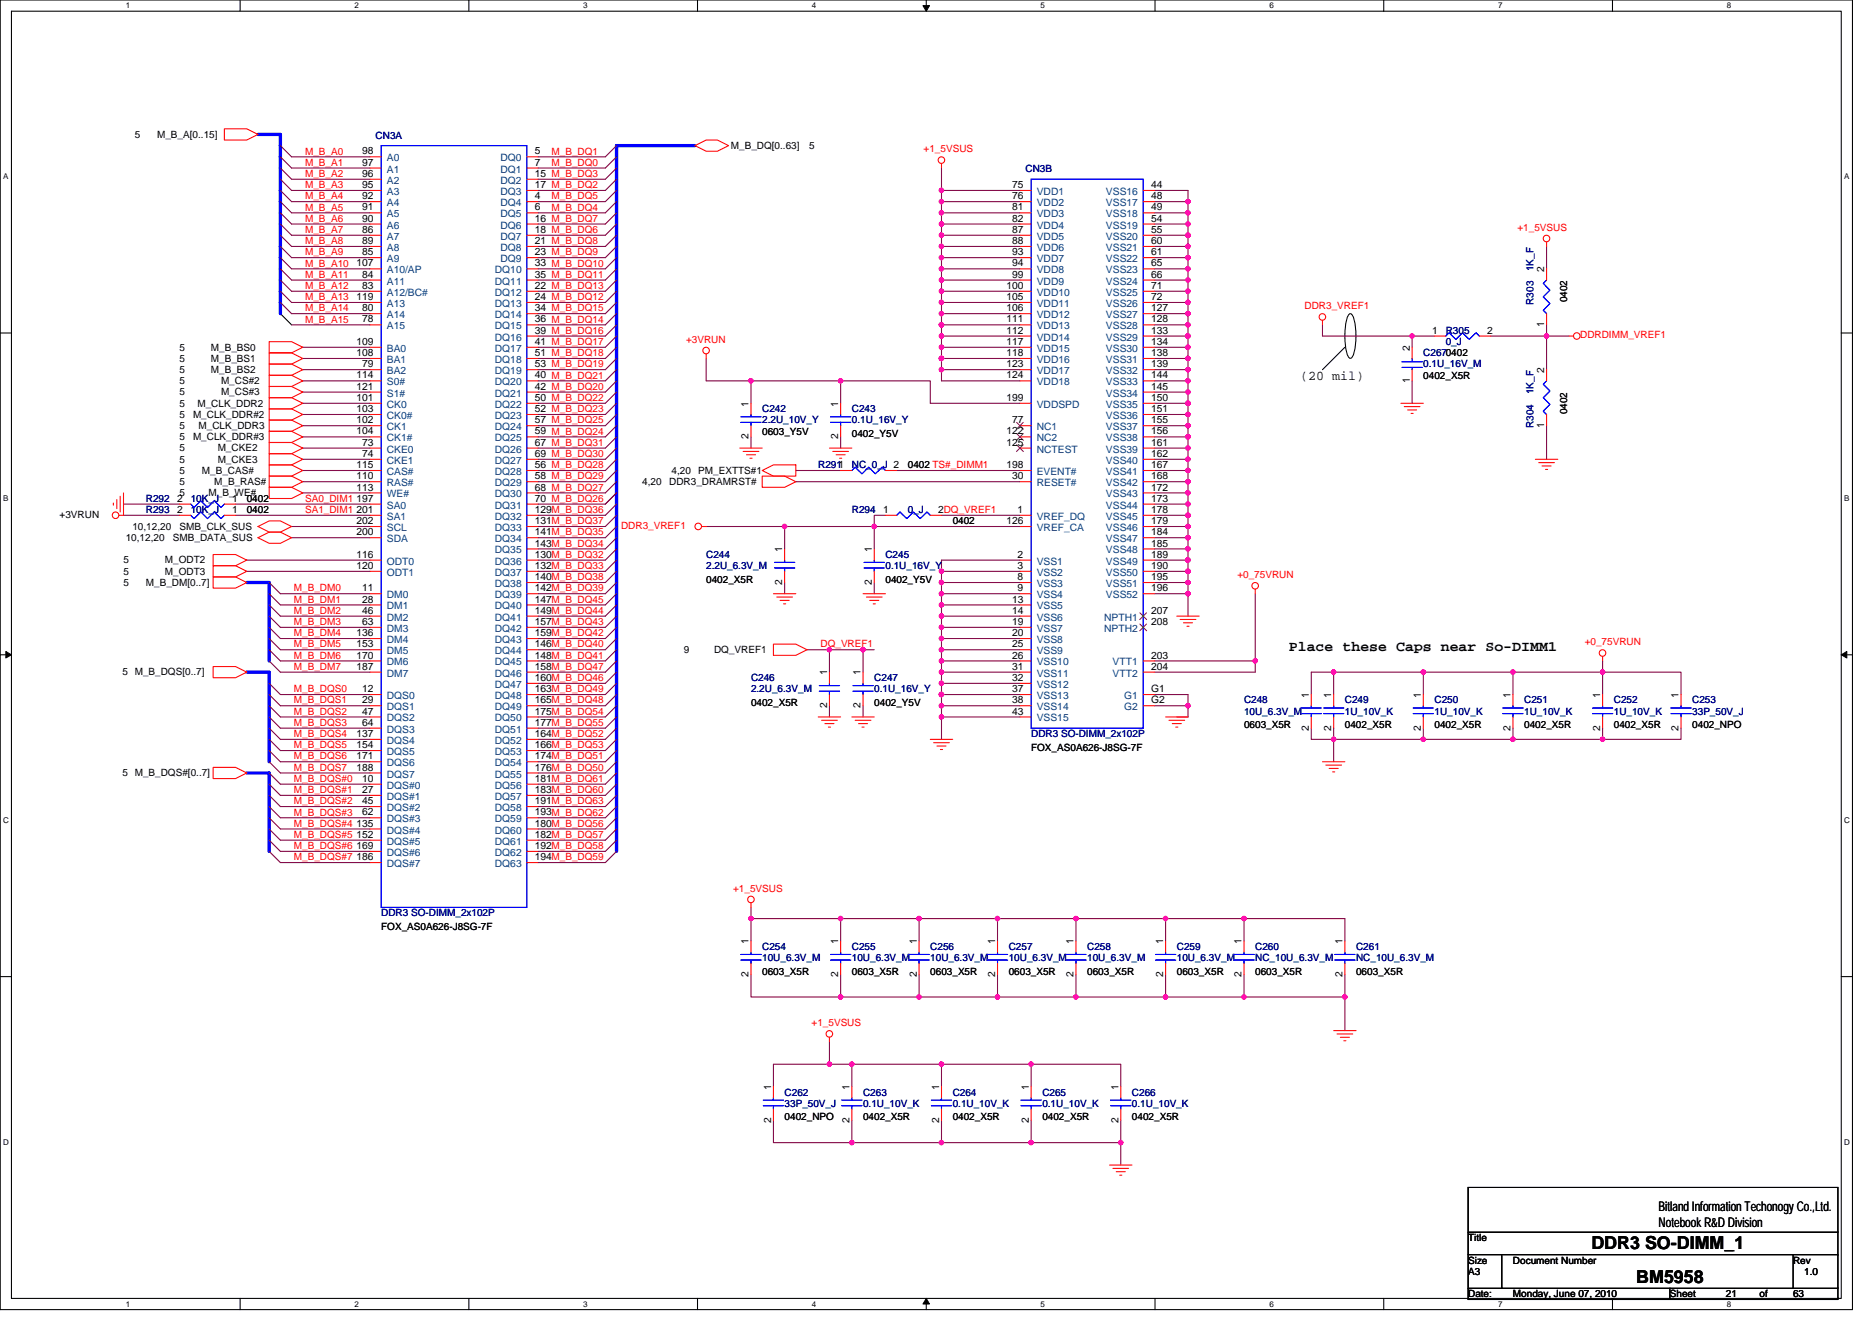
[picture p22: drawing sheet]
<svg xmlns="http://www.w3.org/2000/svg" width="297mm" height="210mm" viewBox="0 0 297 210" stroke-linecap="round" stroke-linejoin="round" font-family="sans-serif">
<defs><g id="words">
<g font-size="2.8">
<text x="252.5" y="198.2">DDR3 SO-DIMM_1</text>
<text x="259.6" y="203.6">BM5958</text>
</g>
<text font-size="2.3" x="204.5" y="103.3">Place these Caps near So-DIMM1</text>
<g font-size="2.1">
<text x="206.3" y="60.4">(20 mil)</text>
<text x="263.2" y="192.2">Bitland Information Techonogy Co.,Ltd.</text>
<text x="263.2" y="194.7">Notebook R&amp;D Division</text>
</g>
<g font-size="1.6">
<text x="21.4" y="21.9">5</text>
<text x="24.9" y="21.9">M_B_A[0..15]</text>
<text x="116" y="23.6">M_B_DQ[0..63]</text>
<text x="128.4" y="23.6">5</text>
<text x="57.5" y="24.5">98</text>
<text x="57.5" y="26.3">97</text>
<text x="57.5" y="28.1">96</text>
<text x="57.5" y="29.8">95</text>
<text x="84.9" y="24.5">5</text>
<text x="84.9" y="26.3">7</text>
<text x="84.9" y="28.1">15 M_B_DQ3</text>
<text x="84.9" y="29.8">17 M_B_DQ2</text>
<text x="160.6" y="29.8">75</text>
<text x="182.6" y="29.8">44</text>
<text x="57.5" y="31.6">92</text>
<text x="57.5" y="33.4">91</text>
<text x="57.5" y="35.2">90</text>
<text x="84.9" y="31.6">4</text>
<text x="84.9" y="33.4">6</text>
<text x="84.9" y="35.2">16 M_B_DQ7</text>
<text x="160.6" y="31.6">76</text>
<text x="160.6" y="33.4">81</text>
<text x="160.6" y="35.2">82</text>
<text x="182.6" y="31.6">48</text>
<text x="182.6" y="33.4">49</text>
<text x="182.6" y="35.2">54</text>
<text x="57.5" y="37">86</text>
<text x="57.5" y="38.7">89</text>
<text x="57.5" y="40.5">85</text>
<text x="84.9" y="37">18 M_B_DQ6</text>
<text x="84.9" y="38.7">21 M_B_DQ8</text>
<text x="84.9" y="40.5">23 M_B_DQ9</text>
<text x="160.6" y="37">87</text>
<text x="160.6" y="38.7">88</text>
<text x="160.6" y="40.5">93</text>
<text x="182.6" y="37">55</text>
<text x="182.6" y="38.7">60</text>
<text x="182.6" y="40.5">61</text>
<text x="56.6" y="42.3">107</text>
<text x="56.6" y="47.6">119</text>
<text x="57.5" y="44.1">84</text>
<text x="57.5" y="45.8">83</text>
<text x="84.9" y="42.3">33 M_B_DQ10</text>
<text x="84.9" y="44.1">35 M_B_DQ11</text>
<text x="84.9" y="45.8">22 M_B_DQ13</text>
<text x="84.9" y="47.6">24 M_B_DQ12</text>
<text x="159.7" y="45.8">100</text>
<text x="159.7" y="47.6">105</text>
<text x="160.6" y="42.3">94</text>
<text x="160.6" y="44.1">99</text>
<text x="182.6" y="42.3">65</text>
<text x="182.6" y="44.1">66</text>
<text x="182.6" y="45.8">71</text>
<text x="182.6" y="47.6">72</text>
<text x="245" y="43.2" transform="rotate(-90 245 43.2)">2</text>
<text x="57.5" y="49.4">80</text>
<text x="57.5" y="51.2">78</text>
<text x="84.9" y="49.4">34 M_B_DQ15</text>
<text x="84.9" y="51.2">36 M_B_DQ14</text>
<text x="84.9" y="53">39 M_B_DQ16</text>
<text x="159.7" y="49.4">106</text>
<text x="159.7" y="51.2">111</text>
<text x="159.7" y="53">112</text>
<text x="182.6" y="49.4">127</text>
<text x="182.6" y="51.2">128</text>
<text x="182.6" y="53">133</text>
<text x="227.3" y="53">1</text>
<text x="236" y="53">2</text>
<text x="245" y="51.9" transform="rotate(-90 245 51.9)">1</text>
<text x="248.7" y="48" transform="rotate(-90 248.7 48)">0402</text>
<text x="28.5" y="55.6">5</text>
<text x="28.5" y="57.4">5</text>
<text x="28.5" y="59.2">5</text>
<text x="33.5" y="55.6">M_B_BS0</text>
<text x="33.5" y="57.4">M_B_BS1</text>
<text x="33.5" y="59.2">M_B_BS2</text>
<text x="56.6" y="54.7">109</text>
<text x="56.6" y="56.5">108</text>
<text x="57.5" y="58.3">79</text>
<text x="84.9" y="54.7">41 M_B_DQ17</text>
<text x="84.9" y="56.5">51 M_B_DQ18</text>
<text x="84.9" y="58.3">53 M_B_DQ19</text>
<text x="159.7" y="54.7">117</text>
<text x="159.7" y="56.5">118</text>
<text x="159.7" y="58.3">123</text>
<text x="182.6" y="54.7">134</text>
<text x="182.6" y="56.5">138</text>
<text x="182.6" y="58.3">139</text>
<text x="223.7" y="55.6" transform="rotate(-90 223.7 55.6)">2</text>
<text x="245" y="59.2" transform="rotate(-90 245 59.2)">2</text>
<text x="28.5" y="64.5">5</text>
<text x="28.5" y="62.8">5</text>
<text x="28.5" y="61">5</text>
<text x="31.3" y="64.5">M_CLK_DDR2</text>
<text x="35.1" y="62.8">M_CS#3</text>
<text x="35.1" y="61">M_CS#2</text>
<text x="56.6" y="60.1">114</text>
<text x="56.6" y="61.8">121</text>
<text x="56.6" y="63.6">101</text>
<text x="56.6" y="65.4">103</text>
<text x="84.9" y="60.1">40 M_B_DQ21</text>
<text x="84.9" y="61.8">42 M_B_DQ20</text>
<text x="84.9" y="63.6">50 M_B_DQ22</text>
<text x="84.9" y="65.4">52 M_B_DQ23</text>
<text x="118.8" y="64.5" transform="rotate(-90 118.8 64.5)">1</text>
<text x="133" y="64.5" transform="rotate(-90 133 64.5)">1</text>
<text x="159.7" y="60.1">124</text>
<text x="159.7" y="63.6">199</text>
<text x="182.6" y="60.1">144</text>
<text x="182.6" y="61.8">145</text>
<text x="182.6" y="63.6">150</text>
<text x="182.6" y="65.4">151</text>
<text x="223.7" y="60.8" transform="rotate(-90 223.7 60.8)">1</text>
<text x="225.8" y="60.1">0402_X5R</text>
<text x="248.7" y="65.8" transform="rotate(-90 248.7 65.8)">0402</text>
<text x="28.5" y="71.6">5</text>
<text x="28.5" y="66.3">5</text>
<text x="28.5" y="69.9">5</text>
<text x="28.5" y="68.1">5</text>
<text x="30.6" y="66.3">M_CLK_DDR#2</text>
<text x="30.6" y="69.9">M_CLK_DDR#3</text>
<text x="31.5" y="68.1">M_CLK_DDR3</text>
<text x="34.5" y="71.6">M_CKE2</text>
<text x="56.6" y="67.2">102</text>
<text x="56.6" y="69">104</text>
<text x="57.5" y="70.7">73</text>
<text x="84.9" y="67.2">57 M_B_DQ25</text>
<text x="84.9" y="69">59 M_B_DQ24</text>
<text x="84.9" y="70.7">67 M_B_DQ31</text>
<text x="118.8" y="69.7" transform="rotate(-90 118.8 69.7)">2</text>
<text x="120.9" y="69">0603_Y5V</text>
<text x="133" y="69.7" transform="rotate(-90 133 69.7)">2</text>
<text x="135.2" y="69.3">0402_Y5V</text>
<text x="159.7" y="69">122</text>
<text x="159.7" y="70.7">125</text>
<text x="160.6" y="67.2">77</text>
<text x="182.6" y="67.2">155</text>
<text x="182.6" y="69">156</text>
<text x="182.6" y="70.7">161</text>
<text x="245" y="67.9" transform="rotate(-90 245 67.9)">1</text>
<text x="28.5" y="73.4">5</text>
<text x="28.5" y="77">5</text>
<text x="28.5" y="75.2">5</text>
<text x="32" y="75.2">M_B_CAS#</text>
<text x="34" y="77">M_B_RAS#</text>
<text x="34.5" y="73.4">M_CKE3</text>
<text x="56.6" y="74.3">115</text>
<text x="56.6" y="76.1">110</text>
<text x="56.6" y="77.9">113</text>
<text x="57.5" y="72.5">74</text>
<text x="84.9" y="72.5">69 M_B_DQ30</text>
<text x="84.9" y="74.3">56 M_B_DQ28</text>
<text x="84.9" y="76.1">58 M_B_DQ29</text>
<text x="84.9" y="77.9">68 M_B_DQ27</text>
<text x="101.9" y="77">4,20</text>
<text x="106.2" y="77">DDR3_DRAMRST#</text>
<text x="106.5" y="75.2">4,20</text>
<text x="110.8" y="75.2">PM_EXTTS#1</text>
<text x="144.1" y="74.3">0402 TS#_DIMM1</text>
<text x="159.7" y="74.3">198</text>
<text x="160.6" y="76.1">30</text>
<text x="182.6" y="72.5">162</text>
<text x="182.6" y="74.3">167</text>
<text x="182.6" y="76.1">168</text>
<text x="182.6" y="77.9">172</text>
<text x="9.5" y="82.1">+3VRUN</text>
<text x="28.1" y="81.4">2</text>
<text x="28.1" y="79.6">2</text>
<text x="28.5" y="78.8">5</text>
<text x="33.1" y="78.8">M_B_WE#</text>
<text x="36.8" y="81.4">1</text>
<text x="36.8" y="79.6">1</text>
<text x="39.2" y="81.4">0402</text>
<text x="39.2" y="79.7">0402</text>
<text x="56.6" y="79.6">197</text>
<text x="56.6" y="81.4">201</text>
<text x="56.6" y="83.2">202</text>
<text x="84.9" y="79.6">70 M_B_DQ26</text>
<text x="84.9" y="81.4">129M_B_DQ36</text>
<text x="84.9" y="83.2">131M_B_DQ37</text>
<text x="140.1" y="81.4">1</text>
<text x="148.9" y="81.4">2DQ_VREF1</text>
<text x="151.2" y="83.2">0402</text>
<text x="159.7" y="83.2">126</text>
<text x="161.5" y="81.4">1</text>
<text x="182.6" y="79.6">173</text>
<text x="182.6" y="81.4">178</text>
<text x="182.6" y="83.2">179</text>
<text x="19.6" y="89.4">5</text>
<text x="20" y="85.9">10,12,20</text>
<text x="21" y="84.1">10,12,20</text>
<text x="26.2" y="89.4">M_ODT2</text>
<text x="27.4" y="85.9">SMB_DATA_SUS</text>
<text x="28.5" y="84.1">SMB_CLK_SUS</text>
<text x="56.6" y="85">200</text>
<text x="56.6" y="88.5">116</text>
<text x="84.9" y="85">141M_B_DQ35</text>
<text x="84.9" y="86.7">143M_B_DQ34</text>
<text x="84.9" y="88.5">130M_B_DQ32</text>
<text x="124.1" y="87.7" transform="rotate(-90 124.1 87.7)">1</text>
<text x="138.3" y="87.7" transform="rotate(-90 138.3 87.7)">1</text>
<text x="161.5" y="88.5">2</text>
<text x="182.6" y="85">184</text>
<text x="182.6" y="86.7">185</text>
<text x="182.6" y="88.5">189</text>
<text x="19.6" y="93">5</text>
<text x="19.6" y="91.2">5</text>
<text x="23.2" y="93">M_B_DM[0..7]</text>
<text x="26.2" y="91.2">M_ODT3</text>
<text x="56.6" y="90.3">120</text>
<text x="57.5" y="93.9">11</text>
<text x="57.5" y="95.6">28</text>
<text x="84.9" y="90.3">132M_B_DQ33</text>
<text x="84.9" y="92.1">140M_B_DQ38</text>
<text x="84.9" y="93.9">142M_B_DQ39</text>
<text x="84.9" y="95.6">147M_B_DQ45</text>
<text x="112.1" y="92.5">0402_X5R</text>
<text x="124.1" y="92.8" transform="rotate(-90 124.1 92.8)">2</text>
<text x="138.3" y="92.8" transform="rotate(-90 138.3 92.8)">2</text>
<text x="140.5" y="92.5">0402_Y5V</text>
<text x="160.6" y="95.6">13</text>
<text x="161.5" y="90.3">3</text>
<text x="161.5" y="92.1">8</text>
<text x="161.5" y="93.9">9</text>
<text x="182.6" y="90.3">190</text>
<text x="182.6" y="92.1">195</text>
<text x="182.6" y="93.9">196</text>
<text x="56.6" y="101">136</text>
<text x="57.5" y="97.4">46</text>
<text x="57.5" y="99.2">63</text>
<text x="84.9" y="97.4">149M_B_DQ44</text>
<text x="84.9" y="99.2">157M_B_DQ43</text>
<text x="84.9" y="101">159M_B_DQ42</text>
<text x="160.6" y="97.4">14</text>
<text x="160.6" y="99.2">19</text>
<text x="160.6" y="101">20</text>
<text x="182.6" y="97.4">207</text>
<text x="182.6" y="99.2">208</text>
<text x="19.4" y="107.2">5 M_B_DQS[0..7]</text>
<text x="56.6" y="102.7">153</text>
<text x="56.6" y="104.5">170</text>
<text x="56.6" y="106.3">187</text>
<text x="84.9" y="102.7">146M_B_DQ40</text>
<text x="84.9" y="104.5">148M_B_DQ41</text>
<text x="84.9" y="106.3">158M_B_DQ47</text>
<text x="108.5" y="103.7">9</text>
<text x="113.3" y="103.7">DQ_VREF1</text>
<text x="131.2" y="107.2" transform="rotate(-90 131.2 107.2)">1</text>
<text x="136.6" y="107.2" transform="rotate(-90 136.6 107.2)">1</text>
<text x="160.6" y="106.3">31</text>
<text x="160.6" y="104.5">26</text>
<text x="160.6" y="102.7">25</text>
<text x="182.6" y="104.5">203</text>
<text x="182.6" y="106.3">204</text>
<text x="57.5" y="109.9">12</text>
<text x="57.5" y="111.6">29</text>
<text x="57.5" y="113.4">47</text>
<text x="84.9" y="108.1">160M_B_DQ46</text>
<text x="84.9" y="109.9">163M_B_DQ49</text>
<text x="84.9" y="111.6">165M_B_DQ48</text>
<text x="84.9" y="113.4">175M_B_DQ54</text>
<text x="119.2" y="112">0402_X5R</text>
<text x="131.2" y="112.4" transform="rotate(-90 131.2 112.4)">2</text>
<text x="136.6" y="112.4" transform="rotate(-90 136.6 112.4)">2</text>
<text x="138.7" y="112">0402_Y5V</text>
<text x="160.6" y="111.6">38</text>
<text x="160.6" y="109.9">37</text>
<text x="160.6" y="108.1">32</text>
<text x="160.6" y="113.4">43</text>
<text x="182.6" y="109.9">G1</text>
<text x="182.6" y="111.6">G2</text>
<text x="207.7" y="110.8" transform="rotate(-90 207.7 110.8)">1</text>
<text x="211.2" y="110.8" transform="rotate(-90 211.2 110.8)">1</text>
<text x="225.5" y="110.8" transform="rotate(-90 225.5 110.8)">1</text>
<text x="239.7" y="110.8" transform="rotate(-90 239.7 110.8)">1</text>
<text x="253.9" y="110.8" transform="rotate(-90 253.9 110.8)">1</text>
<text x="266.4" y="110.8" transform="rotate(-90 266.4 110.8)">1</text>
<text x="56.6" y="117">137</text>
<text x="56.6" y="118.7">154</text>
<text x="57.5" y="115.2">64</text>
<text x="84.9" y="115.2">177M_B_DQ55</text>
<text x="84.9" y="117">164M_B_DQ52</text>
<text x="84.9" y="118.7">166M_B_DQ53</text>
<text x="163.6" y="119.1">FOX_AS0A626-J8SG-7F</text>
<text x="197.4" y="115.6">0603_X5R</text>
<text x="207.7" y="116" transform="rotate(-90 207.7 116)">2</text>
<text x="211.2" y="116" transform="rotate(-90 211.2 116)">2</text>
<text x="213.4" y="115.6">0402_X5R</text>
<text x="225.5" y="116" transform="rotate(-90 225.5 116)">2</text>
<text x="227.6" y="115.6">0402_X5R</text>
<text x="239.7" y="116" transform="rotate(-90 239.7 116)">2</text>
<text x="241.8" y="115.6">0402_X5R</text>
<text x="253.9" y="116" transform="rotate(-90 253.9 116)">2</text>
<text x="256.1" y="115.6">0402_X5R</text>
<text x="266.4" y="116" transform="rotate(-90 266.4 116)">2</text>
<text x="268.5" y="115.6">0402_NPO</text>
<text x="19.4" y="123.2">5 M_B_DQS#[0..7]</text>
<text x="56.6" y="120.5">171</text>
<text x="56.6" y="122.3">188</text>
<text x="57.5" y="124.1">10</text>
<text x="57.5" y="125.9">27</text>
<text x="84.9" y="120.5">174M_B_DQ51</text>
<text x="84.9" y="122.3">176M_B_DQ50</text>
<text x="84.9" y="124.1">181M_B_DQ61</text>
<text x="84.9" y="125.9">183M_B_DQ60</text>
<text x="56.6" y="131.2">135</text>
<text x="57.5" y="129.4">62</text>
<text x="57.5" y="127.6">45</text>
<text x="84.9" y="127.6">191M_B_DQ63</text>
<text x="84.9" y="129.4">193M_B_DQ62</text>
<text x="84.9" y="131.2">180M_B_DQ56</text>
<text x="56.6" y="133">152</text>
<text x="56.6" y="134.7">169</text>
<text x="56.6" y="136.5">186</text>
<text x="84.9" y="133">182M_B_DQ57</text>
<text x="84.9" y="134.7">192M_B_DQ58</text>
<text x="84.9" y="136.5">194M_B_DQ59</text>
<text x="60.5" y="147.6">FOX_AS0A626-J8SG-7F</text>
<text x="118.8" y="149.9" transform="rotate(-90 118.8 149.9)">1</text>
<text x="133" y="149.9" transform="rotate(-90 133 149.9)">1</text>
<text x="145.5" y="149.9" transform="rotate(-90 145.5 149.9)">1</text>
<text x="157.9" y="149.9" transform="rotate(-90 157.9 149.9)">1</text>
<text x="170.3" y="149.9" transform="rotate(-90 170.3 149.9)">1</text>
<text x="184.6" y="149.9" transform="rotate(-90 184.6 149.9)">1</text>
<text x="197" y="149.9" transform="rotate(-90 197 149.9)">1</text>
<text x="213" y="149.9" transform="rotate(-90 213 149.9)">1</text>
<text x="118.8" y="155.1" transform="rotate(-90 118.8 155.1)">2</text>
<text x="120.9" y="154.7">0603_X5R</text>
<text x="133" y="155.1" transform="rotate(-90 133 155.1)">2</text>
<text x="135.2" y="154.7">0603_X5R</text>
<text x="145.5" y="155.1" transform="rotate(-90 145.5 155.1)">2</text>
<text x="147.6" y="154.7">0603_X5R</text>
<text x="157.9" y="155.1" transform="rotate(-90 157.9 155.1)">2</text>
<text x="160.1" y="154.7">0603_X5R</text>
<text x="170.3" y="155.1" transform="rotate(-90 170.3 155.1)">2</text>
<text x="172.5" y="154.7">0603_X5R</text>
<text x="184.6" y="155.1" transform="rotate(-90 184.6 155.1)">2</text>
<text x="186.7" y="154.7">0603_X5R</text>
<text x="197" y="155.1" transform="rotate(-90 197 155.1)">2</text>
<text x="199.2" y="154.7">0603_X5R</text>
<text x="213" y="155.1" transform="rotate(-90 213 155.1)">2</text>
<text x="215.2" y="154.7">0603_X5R</text>
<text x="122.3" y="173" transform="rotate(-90 122.3 173)">1</text>
<text x="134.8" y="173" transform="rotate(-90 134.8 173)">1</text>
<text x="149" y="173" transform="rotate(-90 149 173)">1</text>
<text x="163.2" y="173" transform="rotate(-90 163.2 173)">1</text>
<text x="177.5" y="173" transform="rotate(-90 177.5 173)">1</text>
<text x="122.3" y="178.2" transform="rotate(-90 122.3 178.2)">2</text>
<text x="124.5" y="177.8">0402_NPO</text>
<text x="134.8" y="178.2" transform="rotate(-90 134.8 178.2)">2</text>
<text x="136.9" y="177.8">0402_X5R</text>
<text x="149" y="178.2" transform="rotate(-90 149 178.2)">2</text>
<text x="151.2" y="177.8">0402_X5R</text>
<text x="163.2" y="178.2" transform="rotate(-90 163.2 178.2)">2</text>
<text x="165.4" y="177.8">0402_X5R</text>
<text x="177.5" y="178.2" transform="rotate(-90 177.5 178.2)">2</text>
<text x="179.6" y="177.8">0402_X5R</text>
<text x="233" y="197">Title</text>
<text x="233" y="202.3">A3</text>
<text x="233" y="200.6">Size</text>
<text x="240.1" y="200.6">Document Number</text>
<text x="284.5" y="200.6">Rev</text>
<text x="286.3" y="202.3">1.0</text>
<text x="233" y="205.9">Date:</text>
<text x="240.1" y="205.9">Monday, June 07, 2010</text>
<text x="265" y="205.9">Sheet</text>
<text x="273.9" y="205.9">21</text>
<text x="279.2" y="205.9">of</text>
<text x="284.5" y="205.9">63</text>
</g>
<g font-size="1.6" fill="#000080">
<text x="59.6" y="22">CN3A</text>
<text x="162.7" y="27.4">CN3B</text>
<text x="243.3" y="43" transform="rotate(-90 243.3 43)">1K_F</text>
<text x="229.4" y="53">R305</text>
<text x="243.3" y="48.4" transform="rotate(-90 243.3 48.4)">R303</text>
<text x="225.8" y="56.5">C2670402</text>
<text x="225.8" y="58.3">0.1U_16V_M</text>
<text x="229.4" y="54.8">0_J</text>
<text x="120.9" y="65.4">C242</text>
<text x="135.2" y="65.4">C243</text>
<text x="243.3" y="62.6" transform="rotate(-90 243.3 62.6)">1K_F</text>
<text x="120.9" y="67.2">2.2U_10V_Y</text>
<text x="135.2" y="67.2">0.1U_16V_Y</text>
<text x="243.3" y="67.9" transform="rotate(-90 243.3 67.9)">R304</text>
<text x="129.8" y="74.3">R2911</text>
<text x="135.2" y="74.3">NC_0_J 2</text>
<text x="23.2" y="81.4">R293</text>
<text x="23.2" y="79.7">R292</text>
<text x="30.3" y="81.4">10K_J</text>
<text x="30.3" y="79.7">10K_J</text>
<text x="135.2" y="81.4">R294</text>
<text x="144.1" y="81.4">0_J</text>
<text x="112.1" y="88.5">C244</text>
<text x="140.5" y="88.5">C245</text>
<text x="112.1" y="90.3">2.2U_6.3V_M</text>
<text x="140.5" y="90.3">0.1U_16V_Y</text>
<text x="119.2" y="108.1">C246</text>
<text x="119.2" y="109.9">2.2U_6.3V_M</text>
<text x="138.7" y="108.1">C247</text>
<text x="138.7" y="109.9">0.1U_16V_Y</text>
<text x="197.4" y="111.7">C248</text>
<text x="197.4" y="113.4">10U_6.3V_M</text>
<text x="213.4" y="111.7">C249</text>
<text x="213.4" y="113.4">1U_10V_K</text>
<text x="227.6" y="111.7">C250</text>
<text x="227.6" y="113.4">1U_10V_K</text>
<text x="241.8" y="111.7">C251</text>
<text x="241.8" y="113.4">1U_10V_K</text>
<text x="256.1" y="111.7">C252</text>
<text x="256.1" y="113.4">1U_10V_K</text>
<text x="268.5" y="111.7">C253</text>
<text x="268.5" y="113.4">33P_50V_J</text>
<text x="163.6" y="117">DDR3 SO-DIMM_2x102P</text>
<text x="60.5" y="145.4">DDR3 SO-DIMM_2x102P</text>
<text x="120.9" y="150.8">C254</text>
<text x="120.9" y="152.5">10U_6.3V_M</text>
<text x="135.2" y="150.8">C255</text>
<text x="135.2" y="152.5">10U_6.3V_M</text>
<text x="147.6" y="150.8">C256</text>
<text x="147.6" y="152.5">10U_6.3V_M</text>
<text x="160.1" y="150.8">C257</text>
<text x="160.1" y="152.5">10U_6.3V_M</text>
<text x="172.5" y="150.8">C258</text>
<text x="172.5" y="152.5">10U_6.3V_M</text>
<text x="186.7" y="150.8">C259</text>
<text x="186.7" y="152.5">10U_6.3V_M</text>
<text x="199.2" y="150.8">C260</text>
<text x="199.2" y="152.5">NC_10U_6.3V_M</text>
<text x="215.2" y="150.8">C261</text>
<text x="215.2" y="152.5">NC_10U_6.3V_M</text>
<text x="124.5" y="173.9">C262</text>
<text x="136.9" y="173.9">C263</text>
<text x="151.2" y="173.9">C264</text>
<text x="165.4" y="173.9">C265</text>
<text x="179.6" y="173.9">C266</text>
<text x="124.5" y="175.7">33P_50V_J</text>
<text x="136.9" y="175.7">0.1U_10V_K</text>
<text x="151.2" y="175.7">0.1U_10V_K</text>
<text x="165.4" y="175.7">0.1U_10V_K</text>
<text x="179.6" y="175.7">0.1U_10V_K</text>
</g>
<g font-size="1.6" fill="#f00">
<text x="48.4" y="29.9">M_B_A3</text>
<text x="48.4" y="24.5">M_B_A0</text>
<text x="48.4" y="26.3">M_B_A1</text>
<text x="48.4" y="28.1">M_B_A2</text>
<text x="87.5" y="26.3">M_B_DQ0</text>
<text x="87.5" y="24.5">M_B_DQ1</text>
<text x="146.6" y="24.2">+1_5VSUS</text>
<text x="48.4" y="31.6">M_B_A4</text>
<text x="48.4" y="33.4">M_B_A5</text>
<text x="48.4" y="35.2">M_B_A6</text>
<text x="87.5" y="33.4">M_B_DQ4</text>
<text x="87.5" y="31.6">M_B_DQ5</text>
<text x="48.4" y="37">M_B_A7</text>
<text x="48.4" y="38.8">M_B_A8</text>
<text x="48.4" y="40.5">M_B_A9</text>
<text x="240.8" y="36.6">+1_5VSUS</text>
<text x="48.4" y="44.1">M_B_A11</text>
<text x="48.4" y="45.9">M_B_A12</text>
<text x="48.4" y="47.6">M_B_A13</text>
<text x="48.4" y="42.3">M_B_A10</text>
<text x="48.4" y="51.2">M_B_A15</text>
<text x="48.4" y="49.4">M_B_A14</text>
<text x="207" y="49.1">DDR3_VREF1</text>
<text x="250.7" y="53.7">DDRDIMM_VREF1</text>
<text x="108.9" y="54.4">+3VRUN</text>
<text x="48.4" y="81.4">SA1_DIM1</text>
<text x="48.4" y="79.7">SA0_DIM1</text>
<text x="98.5" y="83.9">DDR3_VREF1</text>
<text x="46.6" y="93.9">M_B_DM0</text>
<text x="46.6" y="95.7">M_B_DM1</text>
<text x="196.3" y="91.7">+0_75VRUN</text>
<text x="46.6" y="99.2">M_B_DM3</text>
<text x="46.6" y="101">M_B_DM4</text>
<text x="46.6" y="97.4">M_B_DM2</text>
<text x="46.6" y="106.3">M_B_DM7</text>
<text x="46.6" y="102.8">M_B_DM5</text>
<text x="46.6" y="104.5">M_B_DM6</text>
<text x="130.2" y="102.8">DQ_VREF1</text>
<text x="251.5" y="102.4">+0_75VRUN</text>
<text x="46.6" y="109.9">M_B_DQS0</text>
<text x="46.6" y="111.7">M_B_DQS1</text>
<text x="46.6" y="113.4">M_B_DQS2</text>
<text x="46.6" y="115.2">M_B_DQS3</text>
<text x="46.6" y="117">M_B_DQS4</text>
<text x="46.6" y="118.8">M_B_DQS5</text>
<text x="46.6" y="122.3">M_B_DQS7</text>
<text x="46.6" y="124.1">M_B_DQS#0</text>
<text x="46.6" y="120.5">M_B_DQS6</text>
<text x="46.6" y="125.9">M_B_DQS#1</text>
<text x="46.6" y="129.4">M_B_DQS#3</text>
<text x="46.6" y="131.2">M_B_DQS#4</text>
<text x="46.6" y="127.7">M_B_DQS#2</text>
<text x="46.6" y="136.5">M_B_DQS#7</text>
<text x="46.6" y="133">M_B_DQS#5</text>
<text x="46.6" y="134.8">M_B_DQS#6</text>
<text x="116.3" y="141.5">+1_5VSUS</text>
<text x="128.8" y="162.9">+1_5VSUS</text>
</g>
<g font-size="1.6" fill="#004080">
<text x="61.4" y="25.6">A0</text>
<text x="61.4" y="27.4">A1</text>
<text x="61.4" y="29.2">A2</text>
<text x="79.4" y="25.6">DQ0</text>
<text x="79.4" y="27.4">DQ1</text>
<text x="79.4" y="29.2">DQ2</text>
<text x="61.4" y="30.9">A3</text>
<text x="61.4" y="32.7">A4</text>
<text x="61.4" y="34.5">A5</text>
<text x="79.4" y="30.9">DQ3</text>
<text x="79.4" y="32.7">DQ4</text>
<text x="79.4" y="34.5">DQ5</text>
<text x="164.5" y="30.9">VDD1</text>
<text x="164.5" y="32.7">VDD2</text>
<text x="164.5" y="34.5">VDD3</text>
<text x="175.5" y="30.9">VSS16</text>
<text x="175.5" y="32.7">VSS17</text>
<text x="175.5" y="34.5">VSS18</text>
<text x="61.4" y="36.3">A6</text>
<text x="61.4" y="38.1">A7</text>
<text x="61.4" y="39.8">A8</text>
<text x="61.4" y="41.6">A9</text>
<text x="79.4" y="36.3">DQ6</text>
<text x="79.4" y="38.1">DQ7</text>
<text x="79.4" y="39.8">DQ8</text>
<text x="79.4" y="41.6">DQ9</text>
<text x="164.5" y="36.3">VDD4</text>
<text x="164.5" y="38.1">VDD5</text>
<text x="164.5" y="39.8">VDD6</text>
<text x="164.5" y="41.6">VDD7</text>
<text x="175.5" y="36.3">VSS19</text>
<text x="175.5" y="38.1">VSS20</text>
<text x="175.5" y="39.8">VSS21</text>
<text x="175.5" y="41.6">VSS22</text>
<text x="61.4" y="43.4">A10/AP</text>
<text x="61.4" y="45.2">A11</text>
<text x="61.4" y="46.9">A12/BC#</text>
<text x="78.5" y="43.4">DQ10</text>
<text x="78.5" y="45.2">DQ11</text>
<text x="78.5" y="46.9">DQ12</text>
<text x="164.5" y="43.4">VDD8</text>
<text x="164.5" y="45.2">VDD9</text>
<text x="164.5" y="46.9">VDD10</text>
<text x="175.5" y="43.4">VSS23</text>
<text x="175.5" y="45.2">VSS24</text>
<text x="175.5" y="46.9">VSS25</text>
<text x="61.4" y="48.7">A13</text>
<text x="61.4" y="50.5">A14</text>
<text x="61.4" y="52.3">A15</text>
<text x="78.5" y="48.7">DQ13</text>
<text x="78.5" y="50.5">DQ14</text>
<text x="78.5" y="52.3">DQ15</text>
<text x="164.5" y="48.7">VDD11</text>
<text x="164.5" y="50.5">VDD12</text>
<text x="164.5" y="52.3">VDD13</text>
<text x="175.5" y="48.7">VSS26</text>
<text x="175.5" y="50.5">VSS27</text>
<text x="175.5" y="52.3">VSS28</text>
<text x="61.4" y="55.8">BA0</text>
<text x="61.4" y="57.6">BA1</text>
<text x="61.4" y="59.4">BA2</text>
<text x="78.5" y="54.1">DQ16</text>
<text x="78.5" y="55.8">DQ17</text>
<text x="78.5" y="57.6">DQ18</text>
<text x="78.5" y="59.4">DQ19</text>
<text x="164.5" y="54.1">VDD14</text>
<text x="164.5" y="55.8">VDD15</text>
<text x="164.5" y="57.6">VDD16</text>
<text x="164.5" y="59.4">VDD17</text>
<text x="175.5" y="54.1">VSS29</text>
<text x="175.5" y="55.8">VSS30</text>
<text x="175.5" y="57.6">VSS31</text>
<text x="175.5" y="59.4">VSS32</text>
<text x="61.4" y="61.2">S0#</text>
<text x="61.4" y="62.9">S1#</text>
<text x="61.4" y="64.7">CK0</text>
<text x="78.5" y="61.2">DQ20</text>
<text x="78.5" y="62.9">DQ21</text>
<text x="78.5" y="64.7">DQ22</text>
<text x="164.5" y="61.2">VDD18</text>
<text x="164.5" y="64.7">VDDSPD</text>
<text x="175.5" y="61.2">VSS33</text>
<text x="175.5" y="62.9">VSS34</text>
<text x="175.5" y="64.7">VSS35</text>
<text x="61.4" y="66.5">CK0#</text>
<text x="61.4" y="68.3">CK1</text>
<text x="61.4" y="70.1">CK1#</text>
<text x="61.4" y="71.8">CKE0</text>
<text x="78.5" y="66.5">DQ23</text>
<text x="78.5" y="68.3">DQ24</text>
<text x="78.5" y="70.1">DQ25</text>
<text x="78.5" y="71.8">DQ26</text>
<text x="164.5" y="68.3">NC1</text>
<text x="164.5" y="70.1">NC2</text>
<text x="164.5" y="71.8">NCTEST</text>
<text x="175.5" y="66.5">VSS36</text>
<text x="175.5" y="68.3">VSS37</text>
<text x="175.5" y="70.1">VSS38</text>
<text x="175.5" y="71.8">VSS39</text>
<text x="61.4" y="73.6">CKE1</text>
<text x="61.4" y="75.4">CAS#</text>
<text x="61.4" y="77.2">RAS#</text>
<text x="78.5" y="73.6">DQ27</text>
<text x="78.5" y="75.4">DQ28</text>
<text x="78.5" y="77.2">DQ29</text>
<text x="164.5" y="75.4">EVENT#</text>
<text x="164.5" y="77.2">RESET#</text>
<text x="175.5" y="73.6">VSS40</text>
<text x="175.5" y="75.4">VSS41</text>
<text x="175.5" y="77.2">VSS42</text>
<text x="61.4" y="79">WE#</text>
<text x="61.4" y="80.7">SA0</text>
<text x="61.4" y="82.5">SA1</text>
<text x="78.5" y="79">DQ30</text>
<text x="78.5" y="80.7">DQ31</text>
<text x="78.5" y="82.5">DQ32</text>
<text x="164.5" y="82.5">VREF_DQ</text>
<text x="175.5" y="79">VSS43</text>
<text x="175.5" y="80.7">VSS44</text>
<text x="175.5" y="82.5">VSS45</text>
<text x="61.4" y="84.3">SCL</text>
<text x="61.4" y="86.1">SDA</text>
<text x="61.4" y="89.6">ODT0</text>
<text x="78.5" y="84.3">DQ33</text>
<text x="78.5" y="86.1">DQ34</text>
<text x="78.5" y="87.8">DQ35</text>
<text x="78.5" y="89.6">DQ36</text>
<text x="164.5" y="84.3">VREF_CA</text>
<text x="164.5" y="89.6">VSS1</text>
<text x="175.5" y="84.3">VSS46</text>
<text x="175.5" y="86.1">VSS47</text>
<text x="175.5" y="87.8">VSS48</text>
<text x="175.5" y="89.6">VSS49</text>
<text x="61.4" y="91.4">ODT1</text>
<text x="61.4" y="95">DM0</text>
<text x="78.5" y="91.4">DQ37</text>
<text x="78.5" y="93.2">DQ38</text>
<text x="78.5" y="95">DQ39</text>
<text x="164.5" y="91.4">VSS2</text>
<text x="164.5" y="93.2">VSS3</text>
<text x="164.5" y="95">VSS4</text>
<text x="175.5" y="91.4">VSS50</text>
<text x="175.5" y="93.2">VSS51</text>
<text x="175.5" y="95">VSS52</text>
<text x="61.4" y="96.7">DM1</text>
<text x="61.4" y="98.5">DM2</text>
<text x="61.4" y="100.3">DM3</text>
<text x="78.5" y="96.7">DQ40</text>
<text x="78.5" y="98.5">DQ41</text>
<text x="78.5" y="100.3">DQ42</text>
<text x="164.5" y="96.7">VSS5</text>
<text x="164.5" y="98.5">VSS6</text>
<text x="164.5" y="100.3">VSS7</text>
<text x="175.2" y="98.5">NPTH1</text>
<text x="175.2" y="100.3">NPTH2</text>
<text x="61.4" y="102.1">DM4</text>
<text x="61.4" y="103.8">DM5</text>
<text x="61.4" y="105.6">DM6</text>
<text x="61.4" y="107.4">DM7</text>
<text x="78.5" y="102.1">DQ43</text>
<text x="78.5" y="103.8">DQ44</text>
<text x="78.5" y="105.6">DQ45</text>
<text x="78.5" y="107.4">DQ46</text>
<text x="164.5" y="107.4">VSS11</text>
<text x="164.5" y="105.6">VSS10</text>
<text x="164.5" y="103.8">VSS9</text>
<text x="164.5" y="102.1">VSS8</text>
<text x="176.5" y="105.6">VTT1</text>
<text x="176.5" y="107.4">VTT2</text>
<text x="61.4" y="111">DQS0</text>
<text x="61.4" y="112.7">DQS1</text>
<text x="78.5" y="109.2">DQ47</text>
<text x="78.5" y="111">DQ48</text>
<text x="78.5" y="112.7">DQ49</text>
<text x="164.5" y="112.7">VSS14</text>
<text x="164.5" y="111">VSS13</text>
<text x="164.5" y="109.2">VSS12</text>
<text x="178.4" y="111">G1</text>
<text x="178.4" y="112.7">G2</text>
<text x="61.4" y="114.5">DQS2</text>
<text x="61.4" y="116.3">DQS3</text>
<text x="61.4" y="118.1">DQS4</text>
<text x="61.4" y="119.8">DQS5</text>
<text x="78.5" y="114.5">DQ50</text>
<text x="78.5" y="116.3">DQ51</text>
<text x="78.5" y="118.1">DQ52</text>
<text x="78.5" y="119.8">DQ53</text>
<text x="164.5" y="114.5">VSS15</text>
<text x="61.4" y="121.6">DQS6</text>
<text x="61.4" y="123.4">DQS7</text>
<text x="61.4" y="125.2">DQS#0</text>
<text x="78.5" y="121.6">DQ54</text>
<text x="78.5" y="123.4">DQ55</text>
<text x="78.5" y="125.2">DQ56</text>
<text x="61.4" y="130.5">DQS#3</text>
<text x="61.4" y="128.7">DQS#2</text>
<text x="61.4" y="127">DQS#1</text>
<text x="78.5" y="127">DQ57</text>
<text x="78.5" y="128.7">DQ58</text>
<text x="78.5" y="130.5">DQ59</text>
<text x="61.4" y="134.1">DQS#5</text>
<text x="61.4" y="132.3">DQS#4</text>
<text x="61.4" y="135.8">DQS#6</text>
<text x="61.4" y="137.6">DQS#7</text>
<text x="78.5" y="132.3">DQ60</text>
<text x="78.5" y="134.1">DQ61</text>
<text x="78.5" y="135.8">DQ62</text>
<text x="78.5" y="137.6">DQ63</text>
</g>
<g font-size="1.3">
<text x="20" y="1.3">1</text>
<text x="56.2" y="1.3">2</text>
<text x="92.5" y="1.3">3</text>
<text x="128.8" y="1.3">4</text>
<text x="165.1" y="1.3">5</text>
<text x="201.4" y="1.3">6</text>
<text x="237.7" y="1.3">7</text>
<text x="274" y="1.3">8</text>
<text x=".5" y="28.4">A</text>
<text x="292.6" y="28.4">A</text>
<text x=".5" y="79.5">B</text>
<text x="292.6" y="79.5">B</text>
<text x=".5" y="130.6">C</text>
<text x="292.6" y="130.6">C</text>
<text x=".5" y="181.7">D</text>
<text x="292.6" y="181.7">D</text>
<text x="20" y="207.4">1</text>
<text x="56.2" y="207.4">2</text>
<text x="92.5" y="207.4">3</text>
<text x="128.8" y="207.4">4</text>
<text x="165.1" y="207.4">5</text>
<text x="201.4" y="207.4">6</text>
<text x="237.7" y="207.4">7</text>
<text x="274" y="207.4">8</text>
</g>
</g></defs>
<path d="M0 0h293.9v207.9h-293.9zM1.8 1.8h290.4v204.3h-290.4z" fill="none" stroke="#000" stroke-width=".17"/>
<g fill="#fff">
<path d="M20 .2h.7v1.4h-.7z"/>
<path d="M20 206.3h.7v1.4h-.7z"/>
</g>
<path d="M38.1 0v1.8M38.1 206.1v1.8" fill="none" stroke="#000" stroke-width=".17"/>
<g fill="#fff">
<path d="M56.2 .2h.7v1.4h-.7z"/>
<path d="M56.2 206.3h.7v1.4h-.7z"/>
</g>
<path d="M74.4 0v1.8M74.4 206.1v1.8" fill="none" stroke="#000" stroke-width=".17"/>
<g fill="#fff">
<path d="M92.5 .2h.7v1.4h-.7z"/>
<path d="M92.5 206.3h.7v1.4h-.7z"/>
</g>
<path d="M110.7 0v1.8M110.7 206.1v1.8" fill="none" stroke="#000" stroke-width=".17"/>
<g fill="#fff">
<path d="M128.8 .2h.7v1.4h-.7z"/>
<path d="M128.8 206.3h.7v1.4h-.7z"/>
</g>
<path d="M147 0v1.8M147 206.1v1.8" fill="none" stroke="#000" stroke-width=".17"/>
<path d="M146.4 .9h1.1l-.5 .9zM147 206.1l.5 .9h-1.1z" fill="#000" stroke="#000" stroke-width=".16"/>
<g fill="#fff">
<path d="M165.1 .2h.7v1.4h-.7z"/>
<path d="M165.1 206.3h.7v1.4h-.7z"/>
</g>
<path d="M183.3 0v1.8M183.3 206.1v1.8" fill="none" stroke="#000" stroke-width=".17"/>
<g fill="#fff">
<path d="M201.4 .2h.7v1.4h-.7z"/>
<path d="M201.4 206.3h.7v1.4h-.7z"/>
</g>
<path d="M219.6 0v1.8M219.6 206.1v1.8" fill="none" stroke="#000" stroke-width=".17"/>
<g fill="#fff">
<path d="M237.7 .2h.7v1.4h-.7z"/>
<path d="M237.7 206.3h.7v1.4h-.7z"/>
</g>
<path d="M255.9 0v1.8M255.9 206.1v1.8" fill="none" stroke="#000" stroke-width=".17"/>
<g fill="#fff">
<path d="M274 .2h.7v1.4h-.7z"/>
<path d="M274 206.3h.7v1.4h-.7z"/>
<path d="M.5 27.3h.8v1.4h-.8z"/>
<path d="M292.6 27.3h.9v1.4h-.9z"/>
<path d="M.5 78.4h.8v1.4h-.8z"/>
<path d="M292.6 78.4h.9v1.4h-.9z"/>
</g>
<path d="M0 52.9h1.8M292.2 52.9h1.7" fill="none" stroke="#000" stroke-width=".17"/>
<g fill="#fff">
<path d="M.5 129.5h.9v1.4h-.9z"/>
<path d="M292.6 129.5h.9v1.4h-.9z"/>
</g>
<path d="M0 103.9h1.8M292.2 103.9h1.7" fill="none" stroke="#000" stroke-width=".17"/>
<path d="M.9 103.4l.9 .5-.9 .5zM292.2 103.9l.8-.5v1z" fill="#000" stroke="#000" stroke-width=".16"/>
<g fill="#fff">
<path d="M.5 180.5h.9v1.4h-.9z"/>
<path d="M292.6 180.5h.9v1.4h-.9z"/>
</g>
<path d="M44.5 49.8l1.8 1.8M213.4 55.1l-3.6 3.6M214.1 49.9l.2-.1a1.51 1.51 0 0 1 .7 1.3 10.7 10.7 0 0 1-.3 5.4l-.4 .4a1.5 1.5 0 0 1-.7-1.4 11.1 11.1 0 0 1 .3-5.4zM0 155h1.8M292.2 155h1.7M233 188.5h58.6v17.7h-58.6zM233 195.6h58.6M233 199.1h58.6M238.3 199.1v5.4M284.5 199.1v5.4M233 204.5h58.6M265 204.5v1.7" fill="none" stroke="#000" stroke-width=".17"/>
<g fill="none" stroke="#800040" stroke-width=".17">
<path d="M44.5 28.4l1.8 1.8h12.4M44.5 30.2l1.8 1.8h12.4M44.5 23.1l1.8 1.8h12.4M44.5 24.9l1.8 1.8h12.4M44.5 35.6l1.8 1.7h12.4M44.5 37.3l1.8 1.8h12.4M44.5 32l1.8 1.8h12.4M44.5 33.8l1.8 1.8h12.4M44.5 26.7l1.8 1.7h12.4M44.5 39.1l1.8 1.8h12.4M97.8 28.4l-1.7 1.8h-10.7M97.8 26.7l-1.7 1.7h-10.7"/>
<path d="M97.8 24.9l-1.7 1.8h-10.7M97.8 23.1l-1.7 1.8h-10.7M97.8 37.3l-1.7 1.8h-10.7M97.8 39.1l-1.7 1.8h-10.7M97.8 35.6l-1.7 1.7h-10.7M97.8 33.8l-1.7 1.8h-10.7M97.8 32l-1.7 1.8h-10.7M97.8 30.2l-1.7 1.8h-10.7M149.4 30.2h12.4M149.4 30.2v1.8M149.4 35.6h12.4M149.4 39.1h12.4"/>
<path d="M149.4 37.3h12.4M149.4 35.6v1.7M149.4 37.3v1.8M149.4 39.1v1.8M149.4 26.7v3.5M161.8 33.8h-12.4v1.8M161.8 32h-12.4v1.8M183.2 30.2h5.3v1.8M183.2 32h5.3M183.2 35.6h5.3M183.2 37.3h5.3M183.2 39.1h5.3"/>
<path d="M183.2 33.8h5.3M188.5 35.6v1.7M188.5 39.1v1.8M188.5 32v1.8M188.5 37.3v1.8M188.5 33.8v1.8M245.4 39.1v3.6M44.5 42.7l1.8 1.7h12.4M44.5 44.5l1.8 1.7h12.4M44.5 46.2l1.8 1.8h12.4M44.5 48l1.8 1.8h12.4M44.5 40.9l1.8 1.8h12.4"/>
<path d="M46.3 51.6h12.4M48 58.7h10.7M48 55.1h10.7M48 56.9h10.7M97.8 56.9l-1.7 1.8h-10.7M97.8 53.3l-1.7 1.8h-10.7M97.8 55.1l-1.7 1.8h-10.7M97.8 42.7l-1.7 1.7h-10.7M97.8 51.6l-1.7 1.7h-10.7M97.8 40.9l-1.7 1.8h-10.7M97.8 48l-1.7 1.8h-10.7M97.8 44.5l-1.7 1.7h-10.7"/>
<path d="M97.8 58.7l-1.7 1.8h-10.7M97.8 49.8l-1.7 1.8h-10.7M97.8 46.2l-1.7 1.8h-10.7M112.1 56.9v3.6h7.1v3.5M149.4 51.6h12.4M149.4 55.1h12.4M149.4 51.6v1.7M149.4 40.9h12.4M149.4 44.4h12.4M149.4 46.2h12.4M149.4 49.8h12.4M149.4 48h12.4"/>
<path d="M149.4 48v1.8M149.4 49.8v1.8M149.4 46.2v1.8M149.4 44.4v1.8M149.4 40.9v1.8M149.4 56.9h12.4M149.4 56.9v1.8M149.4 55.1v1.8M161.8 53.3h-12.4v1.8M161.8 42.7h-12.4v1.7M161.8 58.7h-12.4v1.8h12.4M183.2 58.7h5.3"/>
<path d="M183.2 53.3h5.3M183.2 56.9h5.3M183.2 55.1h5.3M183.2 40.9h5.3M183.2 42.7h5.3M183.2 46.2h5.3M183.2 48h5.3M183.2 51.6h5.3M183.2 49.8h5.3M183.2 44.4h5.3M188.5 58.7v1.8M188.5 49.8v1.8"/>
<path d="M188.5 46.2v1.8M188.5 42.7v1.7M188.5 56.9v1.8M188.5 53.3v1.8M188.5 44.4v1.8M188.5 55.1v1.8M188.5 51.6v1.7M188.5 40.9v1.8M188.5 48v1.8M209.8 51.6v1.7h14.3v1.8M224.1 53.3h3.5M236.5 53.3h8.9v5.4"/>
<path d="M245.4 51.6v1.7h3.6M48 60.5h10.7M48 65.8h10.7M48 67.6h10.7M48 62.2h10.7M48 64h10.7M48 72.9h10.7M48 74.7h10.7M48 69.3h10.7M48 76.5h10.7M48 78.2h10.7M48 71.1h10.7"/>
<path d="M97.8 64l-1.7 1.8h-10.7M97.8 62.2l-1.7 1.8h-10.7M97.8 72.9l-1.7 1.8h-10.7M97.8 74.7l-1.7 1.8h-10.7M97.8 71.1l-1.7 1.8h-10.7M97.8 69.3l-1.7 1.8h-10.7M97.8 65.8l-1.7 1.8h-10.7M97.8 60.5l-1.7 1.7h-10.7M97.8 78.2l-1.7 1.8h-10.7M97.8 76.5l-1.7 1.7h-10.7M97.8 67.6l-1.7 1.7h-10.7M119.2 69.3v1.8"/>
<path d="M119.2 60.5h14.2M126.3 74.7h7.1M126.3 76.5h35.5M133.4 69.3v1.8M133.4 60.5v3.5M133.4 60.5h14.2v3.5h14.2M142.3 74.7h19.5M183.2 62.2h5.3M183.2 64h5.3M183.2 67.6h5.3M183.2 65.8h5.3M183.2 60.5h5.3"/>
<path d="M183.2 69.3h5.3M183.2 72.9h5.3M183.2 74.7h5.3M183.2 78.2h5.3M183.2 76.5h5.3M183.2 71.1h5.3M188.5 62.2v1.8M188.5 74.7v1.8M188.5 65.8v1.8M188.5 71.1v1.8M188.5 78.2v1.8M188.5 67.6v1.7"/>
<path d="M188.5 69.3v1.8M188.5 60.5v1.7M188.5 64v1.8M188.5 76.5v1.7M188.5 72.9v1.8M224.1 60.5v3.5M245.4 67.6v5.3M19.6 81.8h8.9M19.6 80h8.9M37.4 81.8h21.3M37.4 80h21.3M39.2 88.9h19.5"/>
<path d="M39.2 90.7h19.5M42.7 97.8l1.8 1.8h14.2M42.7 99.6l1.8 1.7h14.2M42.7 92.5l1.8 1.7h14.2M42.7 94.2l1.8 1.8h14.2M42.7 96l1.8 1.8h14.2M46.3 83.6h12.4M46.3 85.3h12.4M97.8 94.2l-1.7 1.8h-10.7M97.8 85.3l-1.7 1.8h-10.7M97.8 81.8l-1.7 1.8h-10.7M97.8 80l-1.7 1.8h-10.7"/>
<path d="M97.8 90.7l-1.7 1.8h-10.7M97.8 92.5l-1.7 1.7h-10.7M97.8 99.6l-1.7 1.7h-10.7M97.8 97.8l-1.7 1.8h-10.7M97.8 83.6l-1.7 1.7h-10.7M97.8 88.9l-1.7 1.8h-10.7M97.8 87.1l-1.7 1.8h-10.7M97.8 96l-1.7 1.8h-10.7M112.1 83.6h12.4M124.5 92.5v1.7M124.5 83.6v3.5M124.5 83.6h14.2"/>
<path d="M138.7 92.5v1.7M138.7 83.6v3.5M138.7 83.6h23.1M140.5 81.8h-1.8v1.8M149.4 81.8h12.4M149.4 94.2h12.4M149.4 97.8h12.4M149.4 96h12.4M149.4 94.2v1.8M149.4 96v1.8M149.4 97.8v1.8M149.4 99.6h12.4"/>
<path d="M149.4 99.6v1.7M161.8 88.9h-12.4v1.8M161.8 92.5h-12.4v1.7M161.8 90.7h-12.4v1.8M183.2 94.2h5.3M183.2 80h5.3M183.2 83.6h5.3M183.2 81.8h5.3M183.2 88.9h5.3M183.2 92.5h5.3M183.2 90.7h5.3M183.2 87.1h5.3"/>
<path d="M183.2 85.3h5.3M188.5 94.2v3.6M188.5 83.6v1.7M188.5 81.8v1.8M188.5 80v1.8M188.5 87.1v1.8M188.5 88.9v1.8M188.5 90.7v1.8M188.5 85.3v1.8M188.5 92.5v1.7M199.2 94.2v10.7M42.7 104.9l1.8 1.8h14.2"/>
<path d="M42.7 101.3l1.8 1.8h14.2M42.7 103.1l1.8 1.8h14.2M42.7 113.8l1.8 1.8h14.2M42.7 115.6l1.8 1.7h14.2M42.7 108.5l1.8 1.7h14.2M42.7 110.2l1.8 1.8h14.2M42.7 117.3l1.8 1.8h14.2M42.7 119.1l1.8 1.8h14.2M42.7 112l1.8 1.8h14.2M97.8 113.8l-1.7 1.8h-10.7M97.8 115.6l-1.7 1.7h-10.7M97.8 117.3l-1.7 1.8h-10.7"/>
<path d="M97.8 112l-1.7 1.8h-10.7M97.8 110.2l-1.7 1.8h-10.7M97.8 103.1l-1.7 1.8h-10.7M97.8 101.3l-1.7 1.8h-10.7M97.8 119.1l-1.7 1.8h-10.7M97.8 108.5l-1.7 1.7h-10.7M97.8 106.7l-1.7 1.8h-10.7M97.8 104.9l-1.7 1.8h-10.7M128.1 103.1h3.5M131.6 112v1.8M131.6 103.1v3.6M131.6 103.1h5.3"/>
<path d="M136.9 112v1.8M136.9 103.1v3.6M136.9 103.1h1.8M149.4 110.2h12.4M149.4 113.8h12.4M149.4 112h12.4M149.4 113.8v3.5M149.4 112v1.8M149.4 110.2v1.8M149.4 103.1h12.4M149.4 104.9h12.4M149.4 108.5h12.4"/>
<path d="M149.4 106.7h12.4M149.4 106.7v1.8M149.4 108.5v1.7M149.4 104.9v1.8M149.4 103.1v1.8M161.8 101.3h-12.4v1.8M183.2 104.9h16M183.2 112h5.3M183.2 110.2h5.3v1.8M188.5 112v1.8h-1.8M199.2 104.9v1.8h-16M208.1 115.6v1.7h3.5"/>
<path d="M208.1 110.2v-3.5h3.5v3.5M211.6 117.3v3.6M211.6 117.3h14.2M211.6 115.6v1.7M211.6 106.7h14.2v3.5M225.8 115.6v1.7h14.3M225.8 106.7h14.3v3.5M240.1 115.6v1.7h14.2M240.1 106.7h14.2M254.3 106.7v3.5M254.3 115.6v1.7M254.3 104.9v1.8"/>
<path d="M254.3 106.7h12.4v3.5M266.7 115.6v1.7h-12.4M42.7 120.9l1.8 1.8h14.2M42.7 122.7l1.8 1.8h14.2M42.7 128l1.8 1.8h14.2M42.7 129.8l1.8 1.8h14.2M42.7 124.5l1.8 1.7h14.2M42.7 135.1l1.8 1.8h14.2M42.7 131.6l1.8 1.7h14.2M42.7 133.3l1.8 1.8h14.2M42.7 126.2l1.8 1.8h14.2M97.8 135.1l-1.7 1.8h-10.7"/>
<path d="M97.8 133.3l-1.7 1.8h-10.7M97.8 124.5l-1.7 1.7h-10.7M97.8 122.7l-1.7 1.8h-10.7M97.8 128l-1.7 1.8h-10.7M97.8 126.2l-1.7 1.8h-10.7M97.8 131.6l-1.7 1.8-10.7-.1M97.8 129.8l-1.7 1.8h-10.7M97.8 120.9l-1.7 1.8h-10.7M119.2 145.8v3.6M119.2 144v1.8M119.2 154.7v3.5h14.2M119.2 145.8h14.2"/>
<path d="M133.4 145.8h12.4M133.4 145.8v3.6M133.4 154.7v3.5M145.8 154.7v3.5h-12.4M145.8 158.2h12.5M145.8 145.8v3.6M145.8 145.8h12.5M158.3 145.8v3.6M158.3 154.7v3.5M158.3 145.8h12.4v3.6M170.7 154.7v3.5h-12.4M170.7 145.8h14.3v3.6"/>
<path d="M185 154.7v3.5h-14.3M185 145.8h12.4v3.6M197.4 145.8h16v3.6M197.4 158.2h16M197.4 154.7v3.5h-12.4M213.4 154.7v3.5M213.4 158.2v5.4M122.7 177.8v3.6h12.5M131.6 165.4v3.5M131.6 168.9h3.6v3.6M131.6 168.9h-8.9v3.6M135.2 168.9h14.2v3.6"/>
<path d="M135.2 177.8v3.6M149.4 168.9h14.2v3.6M149.4 177.8v3.6M163.6 177.8v3.6M163.6 168.9h14.2v3.6M177.8 177.8v3.6M135.2 181.4h14.2M149.4 181.4h14.2M163.6 181.4h14.2M177.8 181.4v3.5"/>
</g>
<path d="M40.9 21.3h3.6v28.5M110.3 23.1h-12.5v112M39.2 92.5h3.5v12.4M39.2 106.7h3.5v14.2M39.2 122.7h3.5v12.4" fill="none" stroke="#00f" stroke-width=".53"/>
<g fill="#f0f" stroke="#f0f" stroke-width=".17">
<circle cx="119.2" cy="60.4" r=".35"/>
<circle cx="225.8" cy="117.3" r=".35"/>
<circle cx="136.9" cy="103.1" r=".35"/>
<circle cx="225.8" cy="106.7" r=".35"/>
<circle cx="149.4" cy="94.2" r=".35"/>
<circle cx="149.4" cy="110.2" r=".35"/>
<circle cx="149.4" cy="113.8" r=".35"/>
<circle cx="149.4" cy="112" r=".35"/>
<circle cx="149.4" cy="90.7" r=".35"/>
<circle cx="149.4" cy="96" r=".35"/>
<circle cx="149.4" cy="97.8" r=".35"/>
<circle cx="149.4" cy="99.6" r=".35"/>
<circle cx="149.4" cy="92.4" r=".35"/>
<circle cx="149.4" cy="103.1" r=".35"/>
<circle cx="149.4" cy="104.9" r=".35"/>
<circle cx="149.4" cy="108.4" r=".35"/>
<circle cx="149.4" cy="106.7" r=".35"/>
<circle cx="149.4" cy="101.3" r=".35"/>
<circle cx="177.8" cy="181.3" r=".35"/>
<circle cx="133.4" cy="145.8" r=".35"/>
<circle cx="149.4" cy="168.9" r=".35"/>
<circle cx="133.4" cy="158.2" r=".35"/>
<circle cx="170.7" cy="145.8" r=".35"/>
<circle cx="170.7" cy="158.2" r=".35"/>
<circle cx="149.4" cy="181.3" r=".35"/>
<circle cx="197.4" cy="145.8" r=".35"/>
<circle cx="135.2" cy="181.3" r=".35"/>
<circle cx="145.8" cy="145.8" r=".35"/>
<circle cx="163.6" cy="168.9" r=".35"/>
<circle cx="145.8" cy="158.2" r=".35"/>
<circle cx="184.9" cy="145.8" r=".35"/>
<circle cx="184.9" cy="158.2" r=".35"/>
<circle cx="135.2" cy="168.9" r=".35"/>
<circle cx="213.4" cy="158.2" r=".35"/>
<circle cx="197.4" cy="158.2" r=".35"/>
<circle cx="163.6" cy="181.3" r=".35"/>
<circle cx="158.3" cy="145.8" r=".35"/>
<circle cx="158.3" cy="158.2" r=".35"/>
<circle cx="131.6" cy="103.1" r=".35"/>
<circle cx="254.3" cy="106.7" r=".35"/>
<circle cx="240.1" cy="106.7" r=".35"/>
<circle cx="149.4" cy="35.5" r=".35"/>
<circle cx="149.4" cy="51.5" r=".35"/>
<circle cx="149.4" cy="55.1" r=".35"/>
<circle cx="149.4" cy="53.3" r=".35"/>
<circle cx="149.4" cy="30.2" r=".35"/>
<circle cx="149.4" cy="32" r=".35"/>
<circle cx="149.4" cy="37.3" r=".35"/>
<circle cx="149.4" cy="39.1" r=".35"/>
<circle cx="149.4" cy="40.9" r=".35"/>
<circle cx="149.4" cy="33.8" r=".35"/>
<circle cx="149.4" cy="44.4" r=".35"/>
<circle cx="149.4" cy="46.2" r=".35"/>
<circle cx="149.4" cy="49.8" r=".35"/>
<circle cx="149.4" cy="48" r=".35"/>
<circle cx="149.4" cy="42.7" r=".35"/>
<circle cx="149.4" cy="56.9" r=".35"/>
<circle cx="149.4" cy="58.7" r=".35"/>
<circle cx="188.5" cy="112" r=".35"/>
<circle cx="188.5" cy="94.2" r=".35"/>
<circle cx="188.5" cy="62.2" r=".35"/>
<circle cx="188.5" cy="80" r=".35"/>
<circle cx="188.5" cy="81.8" r=".35"/>
<circle cx="188.5" cy="64" r=".35"/>
<circle cx="188.5" cy="67.6" r=".35"/>
<circle cx="188.5" cy="65.8" r=".35"/>
<circle cx="188.5" cy="69.3" r=".35"/>
<circle cx="188.5" cy="74.7" r=".35"/>
<circle cx="188.5" cy="78.2" r=".35"/>
<circle cx="211.6" cy="106.7" r=".35"/>
<circle cx="188.5" cy="76.4" r=".35"/>
<circle cx="188.5" cy="83.6" r=".35"/>
<circle cx="188.5" cy="58.7" r=".35"/>
<circle cx="188.5" cy="71.1" r=".35"/>
<circle cx="188.5" cy="88.9" r=".35"/>
<circle cx="188.5" cy="90.7" r=".35"/>
<circle cx="188.5" cy="85.3" r=".35"/>
<circle cx="188.5" cy="87.1" r=".35"/>
<circle cx="188.5" cy="35.5" r=".35"/>
<circle cx="188.5" cy="53.3" r=".35"/>
<circle cx="188.5" cy="37.3" r=".35"/>
<circle cx="188.5" cy="40.9" r=".35"/>
<circle cx="188.5" cy="39.1" r=".35"/>
<circle cx="188.5" cy="51.5" r=".35"/>
<circle cx="188.5" cy="49.8" r=".35"/>
<circle cx="188.5" cy="46.2" r=".35"/>
<circle cx="188.5" cy="42.7" r=".35"/>
<circle cx="188.5" cy="56.9" r=".35"/>
<circle cx="188.5" cy="32" r=".35"/>
<circle cx="188.5" cy="44.4" r=".35"/>
<circle cx="188.5" cy="55.1" r=".35"/>
<circle cx="119.2" cy="145.8" r=".35"/>
<circle cx="211.6" cy="117.3" r=".35"/>
<circle cx="199.2" cy="104.9" r=".35"/>
<circle cx="124.5" cy="83.6" r=".35"/>
<circle cx="138.7" cy="83.6" r=".35"/>
<circle cx="240.1" cy="117.3" r=".35"/>
<circle cx="133.4" cy="60.4" r=".35"/>
<circle cx="188.5" cy="60.4" r=".35"/>
<circle cx="188.5" cy="92.4" r=".35"/>
<circle cx="188.5" cy="72.9" r=".35"/>
<circle cx="188.5" cy="33.8" r=".35"/>
<circle cx="188.5" cy="48" r=".35"/>
<circle cx="131.6" cy="168.9" r=".35"/>
<circle cx="254.3" cy="117.3" r=".35"/>
<circle cx="245.4" cy="53.3" r=".35"/>
<circle cx="224.1" cy="53.3" r=".35"/>
</g>
<g fill="none" stroke="#f00" stroke-width=".17">
<path d="M35.6 20.4h3.6l1.7 .9-1.7 .9h-3.6zM58.7 24.9h1.8M58.7 26.7h1.8M58.7 28.4h1.8M58.7 30.2h1.8M58.7 32h1.8M58.7 33.8h1.8M58.7 35.6h1.8M58.7 37.3h1.8M58.7 39.1h1.8M83.6 24.9h1.8M83.6 26.7h1.8"/>
<path d="M83.6 28.4h1.8M83.6 30.2h1.8M83.6 32h1.8M83.6 33.8h1.8M83.6 35.6h1.8M83.6 37.3h1.8M83.6 39.1h1.8M110.3 23.1l1.8-.9h1.7l1.8 .9-1.8 .9h-1.7zM149.4 26v.7M161.8 30.2h1.8M161.8 32h1.8M161.8 33.8h1.8"/>
<path d="M161.8 35.6h1.8M161.8 37.3h1.8M161.8 39.1h1.8M181.4 30.2h1.8M181.4 32h1.8M181.4 33.8h1.8M181.4 35.6h1.8M181.4 37.3h1.8M181.4 39.1h1.8M245.4 38.4v.7M42.7 54.2h3.6l1.7 .9-1.7 .9h-3.6zM42.7 56h3.6l1.7 .9-1.7 .9h-3.6z"/>
<path d="M42.7 57.8h3.6l1.7 .9-1.7 .9h-3.6zM42.7 59.6h3.6l1.7 .9-1.7 .8h-3.6zM58.7 40.9h1.8M58.7 42.7h1.8M58.7 44.4h1.8M58.7 46.2h1.8M58.7 48h1.8M58.7 49.8h1.8M58.7 51.6h1.8M58.7 55.1h1.8M58.7 56.9h1.8M58.7 58.7h1.8"/>
<path d="M83.6 40.9h1.8M83.6 42.7h1.8M83.6 44.4h1.8M83.6 46.2h1.8M83.6 48h1.8M83.6 49.8h1.8M83.6 51.6h1.8M83.6 53.3h1.8M83.6 55.1h1.8M83.6 56.9h1.8M83.6 58.7h1.8M112.1 56.2v.7"/>
<path d="M161.8 40.9h1.8M161.8 42.7h1.8M161.8 44.4h1.8M161.8 46.2h1.8M161.8 48h1.8M161.8 49.8h1.8M161.8 51.6h1.8M161.8 53.3h1.8M161.8 55.1h1.8M161.8 56.9h1.8M161.8 58.7h1.8M181.4 40.9h1.8"/>
<path d="M181.4 42.7h1.8M181.4 44.4h1.8M181.4 46.2h1.8M181.4 48h1.8M181.4 49.8h1.8M181.4 51.6h1.8M181.4 53.3h1.8M181.4 55.1h1.8M181.4 56.9h1.8M181.4 58.7h1.8M209.8 50.8v.8M224.1 58.7v1.8"/>
<path d="M224.1 55.1v1.8M227.6 53.3h1.8M234.7 53.3h1.8M245.4 49.8v1.8M245.4 42.7v1.7M245.4 58.7v1.8M249 53.3h.7M18 79.8v.4M18.5 79.3v1.4M19.1 78.8v2.5M19.6 78.2v3.6h-.7M42.7 70.2h3.6l1.7 .9-1.7 .9h-3.6z"/>
<path d="M42.7 72h3.6l1.7 .9-1.7 .9h-3.6zM42.7 73.8h3.6l1.7 .9-1.7 .9h-3.6zM42.7 75.6h3.6l1.7 .9-1.7 .8h-3.6zM42.7 77.3h3.6l1.7 .9-1.7 .9h-3.6zM42.7 61.3h3.6l1.7 .9-1.7 .9h-3.6zM42.7 63.1h3.6l1.7 .9-1.7 .9h-3.6zM42.7 64.9h3.6l1.7 .9-1.7 .9h-3.6zM42.7 66.7h3.6l1.7 .9-1.7 .9h-3.6zM42.7 68.5h3.6l1.7 .8-1.7 .9h-3.6zM58.7 60.5h1.8M58.7 62.2h1.8M58.7 64h1.8"/>
<path d="M58.7 65.8h1.8M58.7 67.6h1.8M58.7 69.3h1.8M58.7 71.1h1.8M58.7 72.9h1.8M58.7 74.7h1.8M58.7 76.5h1.8M58.7 78.2h1.8M83.6 60.5h1.8M83.6 62.2h1.8M83.6 64h1.8M83.6 65.8h1.8"/>
<path d="M83.6 67.6h1.8M83.6 69.3h1.8M83.6 71.1h1.8M83.6 72.9h1.8M83.6 74.7h1.8M83.6 76.5h1.8M83.6 78.2h1.8M117.4 71.1h3.5M117.9 71.6h2.5M118.4 72.2h1.5M119 72.7h.3M119.2 64v1.8"/>
<path d="M119.2 67.6v1.7M120.9 75.6h3.6l1.8 .9-1.8 .8h-3.6zM120.9 74.7l1.8-.9h3.6v1.8h-3.6zM131.6 71.1h3.6M132.1 71.6h2.5M132.7 72.2h1.4M133.2 72.7h.4M133.4 64v1.8M133.4 67.6v1.7M133.4 74.7h1.8M140.5 74.7h1.8M161.8 60.5h1.8"/>
<path d="M161.8 64h1.8M161.8 67.6h1.8M161.8 69.3h1.8M161.8 71.1h1.8M161.8 74.7h1.8M161.8 76.5h1.8M181.4 60.5h1.8M181.4 62.2h1.8M181.4 64h1.8M181.4 65.8h1.8M181.4 67.6h1.8M181.4 69.3h1.8"/>
<path d="M181.4 71.1h1.8M181.4 72.9h1.8M181.4 74.7h1.8M181.4 76.5h1.8M181.4 78.2h1.8M222.3 64h3.5M222.8 64.5h2.5M223.3 65.1h1.5M223.9 65.6h.3M243.6 72.9h3.6M244.2 73.4h2.5M244.7 74h1.4"/>
<path d="M245.2 74.5h.4M245.4 65.8v1.8M28.5 81.8h1.8M28.5 80h1.8M33.8 91.6h3.6l1.8 .9-1.8 .8h-3.6zM33.8 89.8h3.6l1.8 .9-1.8 .9h-3.6zM33.8 88h3.6l1.8 .9-1.8 .9h-3.6zM35.6 81.8h1.8M35.6 80h1.8M40.9 83.6l1.8-.9h1.8l1.8 .9-1.8 .9h-1.8zM40.9 85.3l1.8-.8h1.8l1.8 .8-1.8 .9h-1.8zM58.7 80h1.8"/>
<path d="M58.7 81.8h1.8M58.7 83.6h1.8M58.7 85.3h1.8M58.7 88.9h1.8M58.7 90.7h1.8M58.7 94.2h1.8M58.7 96h1.8M58.7 97.8h1.8M58.7 99.6h1.8M83.6 80h1.8M83.6 81.8h1.8M83.6 83.6h1.8"/>
<path d="M83.6 85.3h1.8M83.6 87.1h1.8M83.6 88.9h1.8M83.6 90.7h1.8M83.6 92.5h1.8M83.6 94.2h1.8M83.6 96h1.8M83.6 97.8h1.8M83.6 99.6h1.8M111.3 83.6h.8M122.7 94.2h3.6M123.3 94.8h2.4"/>
<path d="M123.8 95.3h1.4M124.3 95.8h.4M124.5 87.1v1.8M124.5 90.7v1.8M136.9 94.2h3.6M137.5 94.8h2.5M138 95.3h1.4M138.6 95.8h.3M138.7 87.1v1.8M138.7 90.7v1.8M140.5 81.8h1.8M147.6 81.8h1.8"/>
<path d="M161.8 81.8h1.8M161.8 83.6h1.8M161.8 88.9h1.8M161.8 90.7h1.8M161.8 92.5h1.8M161.8 94.2h1.8M161.8 96h1.8M161.8 97.8h1.8M161.8 99.6h1.8M181.4 80h1.8M181.4 81.8h1.8M181.4 83.6h1.8"/>
<path d="M181.4 85.3h1.8M181.4 87.1h1.8M181.4 88.9h1.8M181.4 90.7h1.8M181.4 92.5h1.8M181.4 94.2h1.8M181.4 97.8h.1M181.4 99.6h.1M186.7 97.8h3.6M187.3 98.3h2.5M187.8 98.8h1.4M188.3 99.4h.4"/>
<path d="M199.2 93.5v.7M33.8 105.8h3.6l1.8 .9-1.8 .9h-3.6zM58.7 101.3h1.8M58.7 103.1h1.8M58.7 104.9h1.8M58.7 106.7h1.8M58.7 110.2h1.8M58.7 112h1.8M58.7 113.8h1.8M58.7 115.6h1.8M58.7 117.3h1.8M58.7 119.1h1.8"/>
<path d="M83.6 101.3h1.8M83.6 103.1h1.8M83.6 104.9h1.8M83.6 106.7h1.8M83.6 108.5h1.8M83.6 110.2h1.8M83.6 112h1.8M83.6 113.8h1.8M83.6 115.6h1.8M83.6 117.3h1.8M83.6 119.1h1.8M122.7 102.2h3.6l1.8 .9-1.8 .9h-3.6z"/>
<path d="M129.8 113.8h3.6M130.4 114.3h2.5M130.9 114.9h1.4M131.4 115.4h.4M131.6 106.7v1.8M131.6 110.2v1.8M135.2 113.8h3.5M135.7 114.3h2.5M136.2 114.9h1.5M136.8 115.4h.3M136.9 106.7v1.8M136.9 110.2v1.8"/>
<path d="M147.6 117.3h3.6M148.1 117.9h2.5M148.7 118.4h1.4M149.2 119h.4M161.8 112h1.8M161.8 110.2h1.8M161.8 108.5h1.8M161.8 106.7h1.8M161.8 104.9h1.8M161.8 103.1h1.8M161.8 101.3h1.8M161.8 113.8h1.8"/>
<path d="M181.4 104.9h1.8M181.4 106.7h1.8M181.4 110.2h1.8M181.4 112h1.8M185 113.8h3.5M185.5 114.3h2.5M186 114.9h1.4M186.6 115.4h.3M208.1 110.2v1.8M208.1 113.8v1.8M211.6 110.2v1.8M211.6 113.8v1.8"/>
<path d="M225.8 110.2v1.8M225.8 113.8v1.8M240.1 110.2v1.8M240.1 113.8v1.8M254.3 104.2v.7M254.3 110.2v1.8M254.3 113.8v1.8M266.7 110.2v1.8M266.7 113.8v1.8M33.8 121.8h3.6l1.8 .9-1.8 .9h-3.6zM58.7 120.9h1.8M58.7 122.7h1.8"/>
<path d="M58.7 124.5h1.8M58.7 133.3h1.8M58.7 131.6h1.8M58.7 129.8h1.8M58.7 128h1.8M58.7 126.2h1.8M58.7 135.1h1.8M58.7 136.9h1.8M83.6 120.9h1.8M83.6 122.7h1.8M83.6 124.5h1.8M83.6 126.2h1.8"/>
<path d="M83.6 128h1.8M83.6 129.8h1.8M83.6 131.6h1.8M83.6 133.3h1.8M83.6 135.1h1.8M83.6 136.9h1.8M209.8 120.9h3.6M210.4 121.4h2.5M210.9 122h1.4M211.5 122.5h.3M119.2 143.3v.7M119.2 149.4v1.7"/>
<path d="M119.2 152.9v1.8M133.4 149.4v1.7M133.4 152.9v1.8M145.8 149.4v1.7M145.8 152.9v1.8M158.3 149.4v1.7M158.3 152.9v1.8M170.7 149.4v1.7M170.7 152.9v1.8M185 149.4v1.7M185 152.9v1.8M197.4 149.4v1.7"/>
<path d="M197.4 152.9v1.8M213.4 149.4v1.7M213.4 152.9v1.8M122.7 172.5v1.7M122.7 176v1.8M131.6 164.6v.8M135.2 172.5v1.7M135.2 176v1.8M149.4 172.5v1.7M149.4 176v1.8M163.6 172.5v1.7M163.6 176v1.8"/>
<path d="M177.8 172.5v1.7M177.8 176v1.8M211.6 163.6h3.6M212.2 164.1h2.4M212.7 164.6h1.4M213.2 165.2h.4M176.1 184.9h3.5M176.6 185.4h2.5M177.1 186h1.5M177.7 186.5h.3"/>
<circle cx="149.4" cy="25.4" r=".52"/>
<circle cx="245.4" cy="37.9" r=".52"/>
<circle cx="112" cy="55.6" r=".52"/>
<circle cx="209.8" cy="50.3" r=".52"/>
<circle cx="250.2" cy="53.3" r=".52"/>
<circle cx="18.3" cy="81.8" r=".52"/>
<circle cx="110.8" cy="83.6" r=".52"/>
<circle cx="199.2" cy="93" r=".52"/>
<circle cx="254.3" cy="103.6" r=".52"/>
<circle cx="119.2" cy="142.8" r=".52"/>
<circle cx="131.6" cy="164.1" r=".52"/>
</g>
<g fill="none" stroke="#00f" stroke-width=".17">
<path d="M60.5 23.1h23.1v120.9h-23.1zM163.6 28.4h17.8v87.2h-17.8zM222.5 57.4h3.2M222.5 58.3h3.2M224.1 58.3v.4M224.1 56.9v.5M229.4 53.3l.5-.5 1.1 1.1 1.1-1.1 1 1.1 1.1-1.1 .5 .5M245.4 44.4l-.5 .6 1 1.1-1 1 1 1.1-1 1.1 .5 .5M117.6 67h3.2M117.6 66.1h3.2M119.2 65.8v.3M119.2 67v.6"/>
<path d="M131.8 67h3.2M131.8 66.1h3.2M133.4 65.8v.3M133.4 67v.6M135.2 74.7l.5-.6 1.1 1.1 1-1.1 1.1 1.1 1.1-1.1 .5 .6M245.4 60.5l-.5 .5 1 1.1-1 1 1 1.1-1 1.1 .5 .5M30.3 81.8l.5 .5 1.1-1 1 1 1.1-1 1.1 1 .5-.5M30.3 80l.5 .5 1.1-1 1 1 1.1-1 1.1 1 .5-.5M122.9 90.1h3.2M122.9 89.3h3.2M124.5 88.9v.4M124.5 90.1v.6"/>
<path d="M137.1 90.1h3.2M137.1 89.3h3.2M138.7 88.9v.4M138.7 90.1v.6M142.3 81.8l.5-.5 1.1 1 1-1 1.1 1 1.1-1 .5 .5M130 109.7h3.2M130 108.8h3.2M131.6 108.5v.3M131.6 109.7v.5M135.3 109.7h3.3M135.3 108.8h3.3M136.9 108.5v.3"/>
<path d="M136.9 109.7v.5M206.5 113.3h3.2M206.5 112.4h3.2M208.1 112v.4M208.1 113.3v.5M210 113.3h3.2M210 112.4h3.2M211.6 112v.4M211.6 113.3v.5M224.2 113.3h3.3M224.2 112.4h3.3M225.8 112v.4"/>
<path d="M225.8 113.3v.5M238.5 113.3h3.2M238.5 112.4h3.2M240.1 112v.4M240.1 113.3v.5M252.7 113.3h3.2M252.7 112.4h3.2M254.3 112v.4M254.3 113.3v.5M265.1 113.3h3.2M265.1 112.4h3.2M266.7 112v.4"/>
<path d="M266.7 113.3v.5M117.6 152.4h3.2M117.6 151.5h3.2M119.2 151.1v.4M119.2 152.4v.5M131.8 152.4h3.2M131.8 151.5h3.2M133.4 151.1v.4M133.4 152.4v.5M144.2 152.4h3.2M144.2 151.5h3.2M145.8 151.1v.4"/>
<path d="M145.8 152.4v.5M156.7 152.4h3.2M156.7 151.5h3.2M158.3 151.1v.4M158.3 152.4v.5M169.1 152.4h3.2M169.1 151.5h3.2M170.7 151.1v.4M170.7 152.4v.5M183.3 152.4h3.3M183.3 151.5h3.3M185 151.1v.4"/>
<path d="M185 152.4v.5M195.8 152.4h3.2M195.8 151.5h3.2M197.4 151.1v.4M197.4 152.4v.5M211.8 152.4h3.2M211.8 151.5h3.2M213.4 151.1v.4M213.4 152.4v.5M121.1 175.5h3.2M121.1 174.6h3.2M122.7 174.2v.4"/>
<path d="M122.7 175.5v.5M133.6 175.5h3.2M133.6 174.6h3.2M135.2 174.2v.4M135.2 175.5v.5M147.8 175.5h3.2M147.8 174.6h3.2M149.4 174.2v.4M149.4 175.5v.5M162 175.5h3.2M162 174.6h3.2M163.6 174.2v.4"/>
<path d="M163.6 175.5v.5M176.2 175.5h3.2M176.2 174.6h3.2M177.8 174.2v.4M177.8 175.5v.5"/>
</g>
<path d="M161.3 67l1.1 1.1M161.3 68.8l1.1 1.1M161.3 70.6l1.1 1.1M162.4 67l-1.1 1.1M162.4 68.8l-1.1 1.1M162.4 70.6l-1.1 1.1M180.9 97.3l1 1M180.9 99l1 1.1M181.9 97.3l-1.1 1M181.9 99l-1.1 1.1" fill="none" stroke="#804000" stroke-width=".16"/>
<use href="#words"/>
</svg>
